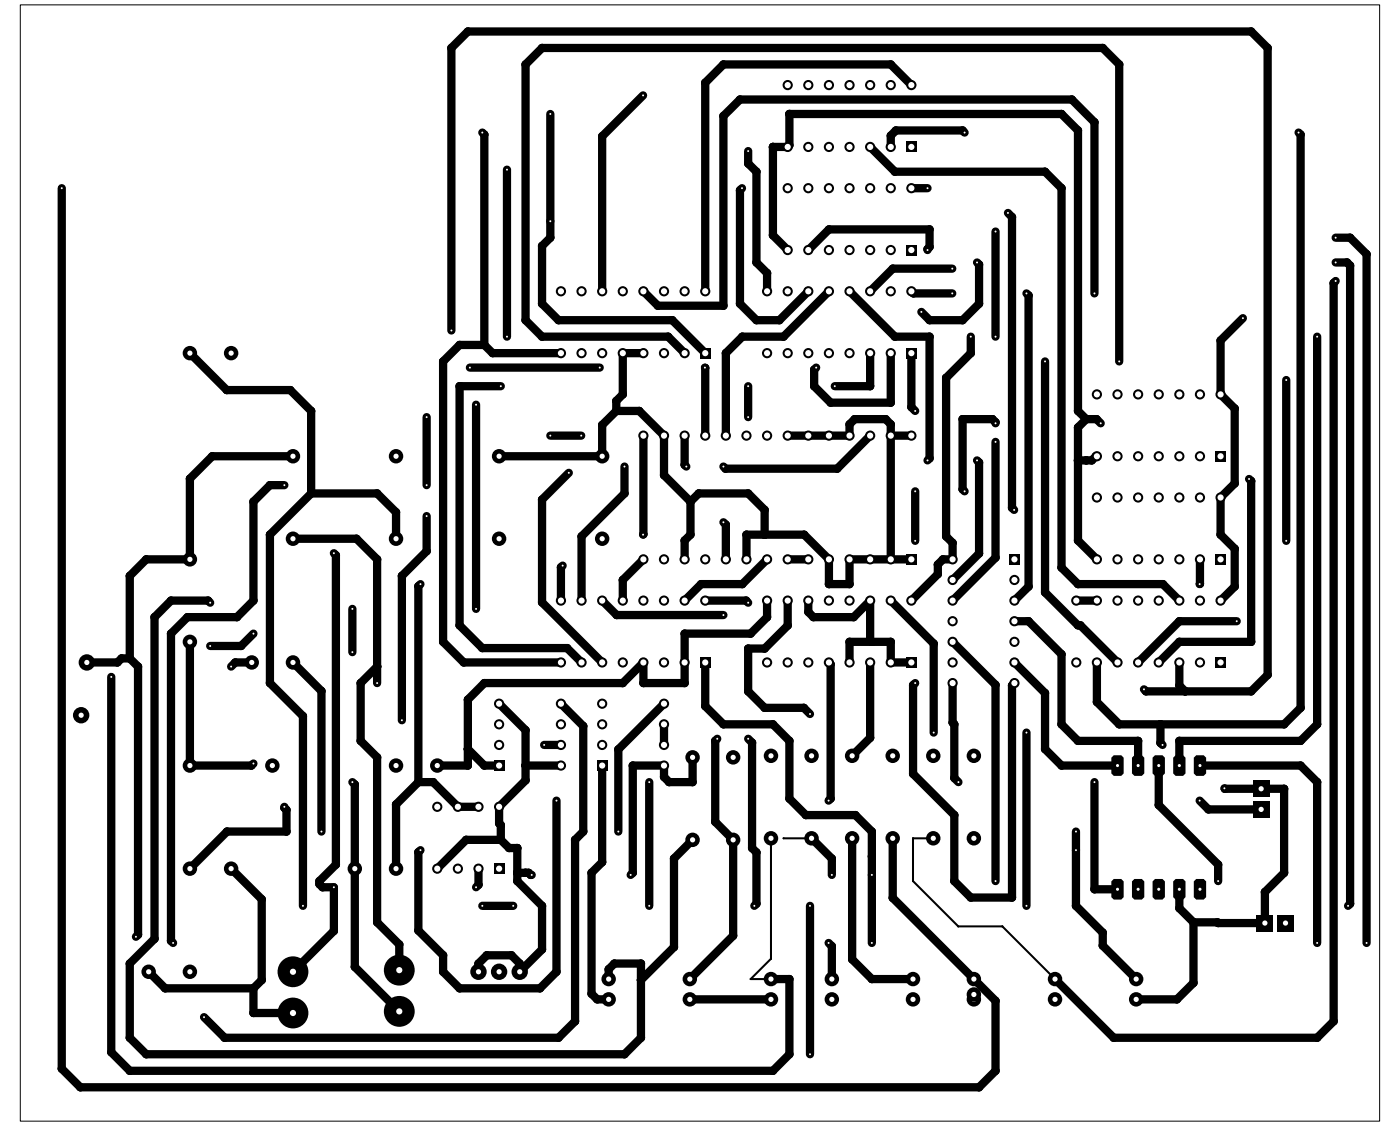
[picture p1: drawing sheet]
<svg xmlns="http://www.w3.org/2000/svg" width="173mm" height="140mm" viewBox="0 0 173 140" stroke-linecap="round" stroke-linejoin="round" font-family="sans-serif">
<g fill="none" stroke="#000" stroke-width="1">
<path d="M59.4 16.3l.3 .3v25.9M67.8 14v15.3l-1 1v7.1l2 2h14l4.1 4.1M79.2 11.7l-5 5.1v19.1M92.2 18.6v1.5l1 1v11.2l1.3 1.3v2.3M107.2 18.1l3.1 3h18.5l2 2.1v46.7l2 2h10.5l2 2.1M112.3 10.5l-2.5-2.6h-20.7l-2.2 2.3v25.7M118.9 16.3l-.3-.2h-8.2l-.6 .6v1.4M160 16.3l.3 .3v70.6l-2.1 2h-20.3l-2.7-2.7v-4.9M7.6 23.2v108.4l2.3 2.3h110.7l2.1-2v-8.6l-12.7-12.7v-7.3M62.5 20.9v20.6M79.3 35.9l1.8 1.8h8v-23.4l2.1-2h40.9l2.8 2.8v21M91.4 23.2l-.2 .2v14l2 2h2.8l3.6-3.5"/>
<path d="M97.1 30.8l-1.9-1.8v-10.9h1.9l.2-.2v-3.9h33.5l2 2.1v34.5l1 1M99.6 30.8l2.5-2.5h12.4v2.1l-.2 .3v.1M102.1 35.9l-5.6 5.6h-5l-2.1 2v10.2M104.7 35.9l5.6 5.6h4.2v15l-.2 .2M112.3 35.9l.2 .2h4.8M112.3 23.2h2M117.3 33.1h-7.3l-2.8 2.8M120.4 32.3l.2 .3v4.8l-2 2h-4.1l-1-1M122.7 28.5v13M124.2 26.2l.5 .5v35.8l.3 .3M126.5 36.1l.2 .3v35.8l-1.7 1.8M153.1 39.2l-2.7 2.7v6.7l1.7 1.7v9.2l-1.7 1.8v4.6l1.7 1.7v4.6l-1.7 1.8"/>
<path d="M164.6 34.6l-.3 .3v90.9l-2 2h-25.1l-7.2-7.2M164.6 32.3h1.4l.4 .4v78.6l-.3 .3M164.6 29.3h1.8l2 2v84.8M23.4 43.5l4.5 4.5h7.9l2.5 2.6v10.2M35 59.8h-1.7l-2.1 2v12.2l-2 2h-6.1l-2 2v37.9l.2 .2M36.1 56.2h-10l-2.7 2.8v9.9h-5.4l-2 2v10.2M52.6 51.4v8.4M55.6 40.7v-34.8l2-2h96.6l2 2v77.2l-2 2.1h-13l-.2-.3M57.9 45.3h16M58.7 49.8v25.2M59.7 42.5h-3.1l-2 2v34.6l2.5 2.5h12M59.7 42.5l1 1h8.4"/>
<path d="M61.7 47.6h-5.1v29.4l2.8 2.8h10.5l1.8 1.8M67.8 53.7h3.8M70.1 58.2l-3.3 3.3v12.7l7.4 7.4M75.9 50.6l-1.7 1.7v3.9h-12.7M75.9 50.6h2.9l3 3.1v4.8l3.3 3.3M76.9 57.5v3.3l-5.2 5.3v7.9M79.3 53.7l-.1 12.2M79.3 43.5h-2.6v5.1l-.8 .8v1.2M84.4 53.7v3.6l.2 .2M84.4 43.5l-2.1-2h-15.5l-2-2.1v-31.5l2-2h69.1l2 2v36.6M86.9 45.3v8.4M92.2 47.6v3.8"/>
<path d="M97.1 53.7h7.6v-1.4l.6-.7h3.8l.7 .7v16.6M107.2 53.7l-4 4h-13.8l-.3-.2M107.2 43.5v4.1h-4.3M109.8 43.5v6.1h-7.5l-2-2v-2.1l.3-.2M109.8 53.7h2.5M112.3 43.5v6.6l.5 .5M119.6 41.5v2l-3 3v19.6l.8 .8v2h-1.2l-.6 .6v1.2l-3.3 3.3M120.4 56.7l.2 .3v11.2l-3.2 3.2M122.7 52.1v-.1l-.4-.4h-3.7v8.7l.3 .2M122.7 54.4v14.3l-5.3 5.3M128.8 44.5v28.5l4 4h.3l4.6 4.6M133.8 51.6h1.3l.5 .5"/>
<path d="M133.8 51.6l-1 1v14l2.4 2.3M135.2 56.2h-.2l-.5 .5h-1.7M153.9 59l.3 .2v19.9h-8.9l-2.5 2.5M158.5 46.8v19.8M162.3 41.5v47.7l-2 2.1h-15v3M23.4 79.1v15.2h7.6l.2-.3M25.9 74.2l-.3-.2h-4.5l-2.1 2v39.6l-3 3.1v9.1l2 2.1h58.9l2.1-2.1v-9.1h-3.3l-.7 .7v1.2M31.2 78l-1.5 1.6h-3.8M36.1 66.4h7.8l2.6 2.5v15.2M38.3 60.8h8.2l2.3 2.3v3.3M38.3 60.8l-5 5.1v18.2l4 4.1v23.4M41.1 68.1l.3 .3v38.1l-2 2v.4l.3 .4h1.4v5.4l-5 5"/>
<path d="M43.4 75v5.3M51.8 71.9l-.3 .3v24.1M52.6 63.6v4.3l-3.1 3v17.8M69.3 69.7l-.2 .2v4.1M74.2 74l1.8 1.8h13.1M79.3 68.9l-2.6 2.5v2.6M85.1 61.8v4.1l-.7 .7v2.3M85.1 61.8l1-1h6.1l2 2v3.1M86.9 74h5l.3 .2M89.1 64.3l.3 .3v4.3M92 68.9v-3h7.1l3 3v3h2.6v-3h7.6M94.5 74v2l-2 2h-8.1v6.1h-5.1v-2.5l-2.6 2.5h-17l-2.1 2.1v8.1h-3.7"/>
<path d="M94.5 68.9l-3 3h-5.1l-2 2.1M97.1 74v3l-2.9 2.9h-2v5.3l2 2h4.8l.8 .7M97.1 68.9h2.5M99.6 74v1.4l.6 .6h5l2-2v4.8l.2 .3M109.8 74l5.2 5.3v10.9M112.8 60.5v6.1M117.4 79.1l5.3 5.3v24.1M125 76.5h1.7l4.1 4.1v8.6l2 2.1h7.4v3M132.6 74h2.6M147.9 68.9l-.1 3M152.4 76.5h-7.1l-5.1 5.1M13.7 83.4v46.2l2.3 2.3h79.2l2.1-2v-9.3h-2.3"/>
<path d="M16 81.1h-1l-.5 .5h-3.8M16 81.1l1 1v33l-.3 .3M31 81.6h-2l-.5 .5M35 99.4v.1l.3 .3v2.6h-7.3l-4.6 4.6M36.1 81.6l3.5 3.5v17.3M43.4 96.3l.3 .3v22.5l5.5 5.5M46.5 82.1l-2.1 2v7.2l2.1 2v20.3l2.7 2.7v3.2M51.5 96.3h1.9l3 3.1h2.6M51.5 96.3l-2.7 2.8v7.9M57.6 92.3l2.1 2h1.8M61.5 86.7l3.3 3.2v6.2l-3.3 3.3v2l.2 .2v1.8M64.8 94.3h4.3"/>
<path d="M67 91.8h2.1M68.6 98.6v21.1l-2.1 2h-9.9l-2-2v-2l-3.1-3.1v-9.6l.3-.3M69.1 86.7l2.8 2.7v13l-1 1v22.4l-2.1 2h-41.1l-2.6-2.5M74.2 94.3v11.9l-1.3 1.3v14.9l.7 .7h1.4M80 96.3v15.3M81.8 89.2v2.6M81.8 86.7l-5.6 5.6v10.1M85.3 93.3v3h-2.9l-.6-.6v-1.4h-3.8v13.2l-.3 .3M86.9 81.6v5.4l2.2 2.2h6.1l2.1 2.1v7.1l2 2h6.1l2 2v13.7M88.4 91l-.3 .3v9.9l2.2 2.2v11.9l-5.3 5.3M92.2 91l.5 .5v13l.5 .5v6.3l-.3 .3M102.1 81.6l.2 .2v16.6l-.2 .2"/>
<path d="M104.7 81.6v-2.5h5.1v2.5h2.5M107.2 81.6v9.3l-2.2 2.2M112.8 84.1l-.3 .3v10.9l5.1 5.1v8.1l2 2.1h5.1v-26.2l.3-.3M117.4 84.1v4.9l.2 .2v6.6l.5 .5M125 81.6l3.8 3.8v6.9l2 2h6.9M126.5 90.2v21.4M134.9 96.3v13.2h2.8M142.8 94.3v4.9l7.3 7.3v2M143 89.2v2.3l.2 .3M145.3 81.6v2.8l.7 .8M147.8 98.6l1.1 1.1h6.5M147.9 94.3h12.4l2 2v19.8"/>
<path d="M150.9 97.1l7.3 .1v10.3l-2.3 2.4v3.8l-8.8-.1M18.3 119.7l2 2h10.9M28.5 107l3.7 3.8v9.9l-1 1M59 107v2l-.3 .3M59.4 111.6h3.8M61.7 103.4h-4.3l-3.5 3.6M61.7 103.4l1 1.1h1v4l3.1 3.1v5.3l-2.8 2.8v-1l-1-1h-3l-1 1v1M63.7 107.5h1.4l.3 .3h.1M85.3 103.4l-2.3 2.3v11l-4 4M99.8 111.6v18.3M100 103.3l2.5 2.5v2M102.1 116.1l.4 .4v4.1"/>
<path d="M105 103.3v14.9l2.4 2.4h5.1M132.6 102.4v9.2l3.3 3.3v1.6l4.1 4.1M145.3 109.5v2.4l1.8 1.7M147.1 113.6v7.5l-2.1 2h-5M31.2 121.7v3.1h4.9M85 123.1h10"/>
</g>
<g fill="#000">
<circle cx="55.6" cy="5.9" r=".51"/>
<circle cx="57.6" cy="3.9" r=".51"/>
<circle cx="59.7" cy="16.6" r=".51"/>
<circle cx="64.8" cy="7.9" r=".51"/>
<circle cx="66.8" cy="5.9" r=".51"/>
<circle cx="74.2" cy="16.8" r=".51"/>
<circle cx="86.9" cy="10.2" r=".51"/>
<circle cx="89.1" cy="14.3" r=".51"/>
<circle cx="89.1" cy="7.9" r=".51"/>
<circle cx="91.2" cy="12.3" r=".51"/>
<circle cx="95.2" cy="18.1" r=".51"/>
<circle cx="97.3" cy="17.9" r=".51"/>
<circle cx="97.3" cy="14" r=".51"/>
<circle cx="109.8" cy="7.9" r=".51"/>
<circle cx="109.8" cy="16.7" r=".51"/>
<circle cx="110.4" cy="16.1" r=".51"/>
<circle cx="118.6" cy="16.1" r=".51"/>
<circle cx="130.8" cy="14" r=".51"/>
<circle cx="132.1" cy="12.3" r=".51"/>
<circle cx="132.8" cy="16.1" r=".51"/>
<circle cx="134.9" cy="15.1" r=".51"/>
<circle cx="135.9" cy="5.9" r=".51"/>
<circle cx="137.9" cy="7.9" r=".51"/>
<circle cx="154.2" cy="3.9" r=".51"/>
<circle cx="156.2" cy="5.9" r=".51"/>
<circle cx="160.3" cy="16.6" r=".51"/>
<circle cx="64.8" cy="39.4" r=".51"/>
<circle cx="66.8" cy="30.3" r=".51"/>
<circle cx="66.8" cy="37.4" r=".51"/>
<circle cx="67.8" cy="29.3" r=".51"/>
<circle cx="68.8" cy="39.4" r=".51"/>
<circle cx="81.1" cy="37.7" r=".51"/>
<circle cx="82.8" cy="39.4" r=".51"/>
<circle cx="89.1" cy="37.7" r=".51"/>
<circle cx="91.2" cy="37.4" r=".51"/>
<circle cx="91.2" cy="23.4" r=".51"/>
<circle cx="92.2" cy="20.1" r=".51"/>
<circle cx="93.2" cy="32.3" r=".51"/>
<circle cx="93.2" cy="39.4" r=".51"/>
<circle cx="93.2" cy="21.1" r=".51"/>
<circle cx="94.5" cy="33.6" r=".51"/>
<circle cx="95.2" cy="29" r=".51"/>
<circle cx="96" cy="39.4" r=".51"/>
<circle cx="102.1" cy="28.3" r=".51"/>
<circle cx="110" cy="33.1" r=".51"/>
<circle cx="110.3" cy="21.1" r=".51"/>
<circle cx="112.5" cy="36.1" r=".51"/>
<circle cx="114.3" cy="30.7" r=".51"/>
<circle cx="114.5" cy="39.4" r=".51"/>
<circle cx="114.5" cy="28.3" r=".51"/>
<circle cx="114.5" cy="30.4" r=".51"/>
<circle cx="118.6" cy="39.4" r=".51"/>
<circle cx="120.6" cy="32.6" r=".51"/>
<circle cx="120.6" cy="37.4" r=".51"/>
<circle cx="124.7" cy="26.7" r=".51"/>
<circle cx="126.7" cy="36.4" r=".51"/>
<circle cx="128.8" cy="21.1" r=".51"/>
<circle cx="130.8" cy="23.2" r=".51"/>
<circle cx="164.3" cy="34.9" r=".51"/>
<circle cx="166" cy="32.3" r=".51"/>
<circle cx="166.4" cy="32.7" r=".51"/>
<circle cx="166.4" cy="29.3" r=".51"/>
<circle cx="168.4" cy="31.3" r=".51"/>
<circle cx="23.4" cy="59" r=".51"/>
<circle cx="26.1" cy="56.2" r=".51"/>
<circle cx="27.9" cy="48" r=".51"/>
<circle cx="33.3" cy="59.8" r=".51"/>
<circle cx="35.8" cy="48" r=".51"/>
<circle cx="38.3" cy="50.6" r=".51"/>
<circle cx="54.6" cy="44.5" r=".51"/>
<circle cx="56.6" cy="42.5" r=".51"/>
<circle cx="56.6" cy="47.6" r=".51"/>
<circle cx="59.7" cy="42.5" r=".51"/>
<circle cx="60.7" cy="43.5" r=".51"/>
<circle cx="66.8" cy="41.5" r=".51"/>
<circle cx="74.2" cy="52.3" r=".51"/>
<circle cx="75.9" cy="50.6" r=".51"/>
<circle cx="75.9" cy="49.4" r=".51"/>
<circle cx="76.7" cy="48.6" r=".51"/>
<circle cx="78.8" cy="50.6" r=".51"/>
<circle cx="81.8" cy="58.5" r=".51"/>
<circle cx="82.3" cy="41.5" r=".51"/>
<circle cx="84.4" cy="57.3" r=".51"/>
<circle cx="86.9" cy="45.3" r=".51"/>
<circle cx="89.4" cy="57.7" r=".51"/>
<circle cx="89.4" cy="43.5" r=".51"/>
<circle cx="91.5" cy="41.5" r=".51"/>
<circle cx="96.5" cy="41.5" r=".51"/>
<circle cx="100.3" cy="47.6" r=".51"/>
<circle cx="100.3" cy="45.5" r=".51"/>
<circle cx="102.3" cy="49.6" r=".51"/>
<circle cx="103.2" cy="57.7" r=".51"/>
<circle cx="104.7" cy="52.3" r=".51"/>
<circle cx="105.3" cy="51.6" r=".51"/>
<circle cx="107.2" cy="47.6" r=".51"/>
<circle cx="109.1" cy="51.6" r=".51"/>
<circle cx="109.8" cy="52.3" r=".51"/>
<circle cx="109.8" cy="49.6" r=".51"/>
<circle cx="110.3" cy="41.5" r=".51"/>
<circle cx="112.3" cy="50.1" r=".51"/>
<circle cx="114.5" cy="56.5" r=".51"/>
<circle cx="114.5" cy="41.5" r=".51"/>
<circle cx="116.6" cy="46.5" r=".51"/>
<circle cx="118.6" cy="51.6" r=".51"/>
<circle cx="119.6" cy="43.5" r=".51"/>
<circle cx="120.6" cy="57" r=".51"/>
<circle cx="122.3" cy="51.6" r=".51"/>
<circle cx="122.7" cy="52" r=".51"/>
<circle cx="132.8" cy="56.7" r=".51"/>
<circle cx="132.8" cy="50.6" r=".51"/>
<circle cx="132.8" cy="52.6" r=".51"/>
<circle cx="133.8" cy="56.7" r=".51"/>
<circle cx="133.8" cy="51.6" r=".51"/>
<circle cx="134.5" cy="56.7" r=".51"/>
<circle cx="135" cy="56.2" r=".51"/>
<circle cx="135.1" cy="51.6" r=".51"/>
<circle cx="150.4" cy="41.9" r=".51"/>
<circle cx="152.1" cy="50.3" r=".51"/>
<circle cx="152.1" cy="59.5" r=".51"/>
<circle cx="154.2" cy="59.2" r=".51"/>
<circle cx="16" cy="70.9" r=".51"/>
<circle cx="18" cy="68.9" r=".51"/>
<circle cx="19" cy="76" r=".51"/>
<circle cx="21.1" cy="74" r=".51"/>
<circle cx="21.1" cy="78" r=".51"/>
<circle cx="23.1" cy="76" r=".51"/>
<circle cx="25.6" cy="74" r=".51"/>
<circle cx="29.2" cy="76" r=".51"/>
<circle cx="29.7" cy="79.6" r=".51"/>
<circle cx="31.2" cy="74" r=".51"/>
<circle cx="31.2" cy="61.8" r=".51"/>
<circle cx="33.3" cy="65.9" r=".51"/>
<circle cx="38.3" cy="60.8" r=".51"/>
<circle cx="41.4" cy="68.4" r=".51"/>
<circle cx="43.9" cy="66.4" r=".51"/>
<circle cx="46.5" cy="68.9" r=".51"/>
<circle cx="46.5" cy="60.8" r=".51"/>
<circle cx="48.8" cy="63.1" r=".51"/>
<circle cx="49.5" cy="70.9" r=".51"/>
<circle cx="51.5" cy="72.2" r=".51"/>
<circle cx="52.6" cy="67.9" r=".51"/>
<circle cx="54.6" cy="79.1" r=".51"/>
<circle cx="56.6" cy="77" r=".51"/>
<circle cx="59.4" cy="79.8" r=".51"/>
<circle cx="66.8" cy="74.2" r=".51"/>
<circle cx="66.8" cy="61.5" r=".51"/>
<circle cx="69.1" cy="69.9" r=".51"/>
<circle cx="69.9" cy="79.8" r=".51"/>
<circle cx="71.7" cy="66.1" r=".51"/>
<circle cx="76" cy="75.8" r=".51"/>
<circle cx="76.7" cy="71.4" r=".51"/>
<circle cx="76.9" cy="60.8" r=".51"/>
<circle cx="79.3" cy="65.8" r=".51"/>
<circle cx="84.4" cy="78" r=".51"/>
<circle cx="84.4" cy="66.6" r=".51"/>
<circle cx="85.1" cy="65.9" r=".51"/>
<circle cx="85.1" cy="61.8" r=".51"/>
<circle cx="86.1" cy="60.8" r=".51"/>
<circle cx="86.4" cy="71.9" r=".51"/>
<circle cx="89.4" cy="64.6" r=".51"/>
<circle cx="91.5" cy="71.9" r=".51"/>
<circle cx="91.9" cy="74" r=".51"/>
<circle cx="92" cy="65.9" r=".51"/>
<circle cx="92.2" cy="60.8" r=".51"/>
<circle cx="92.2" cy="79.9" r=".51"/>
<circle cx="92.5" cy="78" r=".51"/>
<circle cx="94.2" cy="65.9" r=".51"/>
<circle cx="94.2" cy="62.8" r=".51"/>
<circle cx="94.2" cy="79.9" r=".51"/>
<circle cx="94.5" cy="76" r=".51"/>
<circle cx="97.1" cy="77" r=".51"/>
<circle cx="99.1" cy="65.9" r=".51"/>
<circle cx="99.6" cy="75.4" r=".51"/>
<circle cx="100.2" cy="76" r=".51"/>
<circle cx="102.1" cy="71.9" r=".51"/>
<circle cx="104.7" cy="71.9" r=".51"/>
<circle cx="104.7" cy="79.1" r=".51"/>
<circle cx="105.2" cy="76" r=".51"/>
<circle cx="107.2" cy="78.8" r=".51"/>
<circle cx="107.4" cy="79.1" r=".51"/>
<circle cx="109.8" cy="79.1" r=".51"/>
<circle cx="115" cy="79.3" r=".51"/>
<circle cx="115.6" cy="70.7" r=".51"/>
<circle cx="115.6" cy="69.5" r=".51"/>
<circle cx="116.2" cy="68.9" r=".51"/>
<circle cx="116.6" cy="66.1" r=".51"/>
<circle cx="117.4" cy="66.9" r=".51"/>
<circle cx="118.6" cy="60.3" r=".51"/>
<circle cx="120.6" cy="68.2" r=".51"/>
<circle cx="122.7" cy="68.7" r=".51"/>
<circle cx="124.7" cy="62.5" r=".51"/>
<circle cx="126.7" cy="72.2" r=".51"/>
<circle cx="126.7" cy="76.5" r=".51"/>
<circle cx="128.8" cy="73" r=".51"/>
<circle cx="130.8" cy="69.9" r=".51"/>
<circle cx="132.8" cy="71.9" r=".51"/>
<circle cx="132.8" cy="77" r=".51"/>
<circle cx="132.8" cy="66.6" r=".51"/>
<circle cx="133.1" cy="77" r=".51"/>
<circle cx="143.3" cy="71.9" r=".51"/>
<circle cx="145.3" cy="79.1" r=".51"/>
<circle cx="145.3" cy="76.5" r=".51"/>
<circle cx="147.9" cy="71.9" r=".51"/>
<circle cx="150.4" cy="65.9" r=".51"/>
<circle cx="152.1" cy="67.6" r=".51"/>
<circle cx="152.1" cy="72.2" r=".51"/>
<circle cx="154.2" cy="79.1" r=".51"/>
<circle cx="14.5" cy="81.6" r=".51"/>
<circle cx="15" cy="81.1" r=".51"/>
<circle cx="16" cy="81.1" r=".51"/>
<circle cx="17" cy="82.1" r=".51"/>
<circle cx="29" cy="81.6" r=".51"/>
<circle cx="31" cy="94.3" r=".51"/>
<circle cx="33.3" cy="84.1" r=".51"/>
<circle cx="35" cy="99.5" r=".51"/>
<circle cx="35.3" cy="99.8" r=".51"/>
<circle cx="37.3" cy="88.2" r=".51"/>
<circle cx="39.6" cy="85.1" r=".51"/>
<circle cx="43.4" cy="96.3" r=".38"/>
<circle cx="43.7" cy="96.6" r=".51"/>
<circle cx="44.4" cy="91.3" r=".51"/>
<circle cx="44.4" cy="84.1" r=".51"/>
<circle cx="46.5" cy="93.3" r=".51"/>
<circle cx="46.5" cy="82.1" r=".51"/>
<circle cx="48.8" cy="99.1" r=".51"/>
<circle cx="51.5" cy="96.3" r=".51"/>
<circle cx="53.4" cy="96.3" r=".51"/>
<circle cx="57.1" cy="81.6" r=".51"/>
<circle cx="57.6" cy="94.3" r=".51"/>
<circle cx="57.6" cy="92.3" r=".51"/>
<circle cx="57.6" cy="86.2" r=".51"/>
<circle cx="59.7" cy="94.3" r=".51"/>
<circle cx="59.7" cy="84.1" r=".51"/>
<circle cx="64.8" cy="94.3" r=".51"/>
<circle cx="64.8" cy="96.1" r=".51"/>
<circle cx="64.8" cy="89.9" r=".51"/>
<circle cx="71.9" cy="89.4" r=".51"/>
<circle cx="76.2" cy="92.3" r=".51"/>
<circle cx="76.7" cy="84.1" r=".51"/>
<circle cx="78" cy="94.3" r=".51"/>
<circle cx="79.3" cy="84.1" r=".51"/>
<circle cx="81.8" cy="95.7" r=".51"/>
<circle cx="82.4" cy="96.3" r=".51"/>
<circle cx="84.4" cy="84.1" r=".51"/>
<circle cx="85.3" cy="96.3" r=".51"/>
<circle cx="86.9" cy="87" r=".51"/>
<circle cx="88.1" cy="91.3" r=".51"/>
<circle cx="89.1" cy="89.2" r=".51"/>
<circle cx="92.2" cy="85.2" r=".51"/>
<circle cx="92.7" cy="91.5" r=".51"/>
<circle cx="94.2" cy="87.2" r=".51"/>
<circle cx="95.2" cy="89.2" r=".51"/>
<circle cx="97.3" cy="91.3" r=".51"/>
<circle cx="97.3" cy="98.4" r=".51"/>
<circle cx="99" cy="87.2" r=".51"/>
<circle cx="102.3" cy="98.4" r=".51"/>
<circle cx="102.3" cy="81.8" r=".51"/>
<circle cx="107.2" cy="90.9" r=".51"/>
<circle cx="112.5" cy="95.3" r=".51"/>
<circle cx="112.5" cy="84.4" r=".51"/>
<circle cx="117.4" cy="89" r=".51"/>
<circle cx="117.6" cy="95.8" r=".51"/>
<circle cx="117.6" cy="89.2" r=".51"/>
<circle cx="122.7" cy="84.4" r=".51"/>
<circle cx="124.7" cy="84.4" r=".51"/>
<circle cx="128.8" cy="85.4" r=".51"/>
<circle cx="128.8" cy="92.3" r=".51"/>
<circle cx="130.8" cy="89.2" r=".51"/>
<circle cx="130.8" cy="94.3" r=".51"/>
<circle cx="130.8" cy="80.6" r=".51"/>
<circle cx="132.8" cy="91.3" r=".51"/>
<circle cx="135.2" cy="86.5" r=".51"/>
<circle cx="137.9" cy="89.2" r=".51"/>
<circle cx="140.2" cy="91.3" r=".51"/>
<circle cx="141.2" cy="85.2" r=".51"/>
<circle cx="142.8" cy="99.2" r=".51"/>
<circle cx="143" cy="89.2" r=".51"/>
<circle cx="143" cy="91.5" r=".51"/>
<circle cx="145.3" cy="84.4" r=".51"/>
<circle cx="145.3" cy="91.3" r=".51"/>
<circle cx="146" cy="85.2" r=".51"/>
<circle cx="148.9" cy="99.7" r=".51"/>
<circle cx="150.9" cy="97.2" r=".51"/>
<circle cx="154.2" cy="85.2" r=".51"/>
<circle cx="156.2" cy="83.1" r=".51"/>
<circle cx="158.2" cy="97.2" r=".51"/>
<circle cx="158.2" cy="89.2" r=".51"/>
<circle cx="160.3" cy="91.3" r=".51"/>
<circle cx="160.3" cy="94.3" r=".51"/>
<circle cx="160.3" cy="87.2" r=".51"/>
<circle cx="162.3" cy="89.2" r=".51"/>
<circle cx="162.3" cy="96.3" r=".51"/>
<circle cx="16" cy="118.7" r=".51"/>
<circle cx="17" cy="115.1" r=".51"/>
<circle cx="19" cy="115.6" r=".51"/>
<circle cx="21.1" cy="115.9" r=".51"/>
<circle cx="28" cy="102.4" r=".51"/>
<circle cx="32.2" cy="110.8" r=".51"/>
<circle cx="35.3" cy="102.4" r=".51"/>
<circle cx="39.4" cy="108.5" r=".51"/>
<circle cx="39.4" cy="108.9" r=".51"/>
<circle cx="39.7" cy="109.3" r=".51"/>
<circle cx="41.1" cy="114.7" r=".51"/>
<circle cx="41.4" cy="106.5" r=".51"/>
<circle cx="43.7" cy="119.1" r=".51"/>
<circle cx="46.5" cy="113.6" r=".51"/>
<circle cx="49.2" cy="116.3" r=".51"/>
<circle cx="51.5" cy="105" r=".51"/>
<circle cx="51.5" cy="114.6" r=".51"/>
<circle cx="54.6" cy="117.7" r=".51"/>
<circle cx="54.6" cy="119.7" r=".51"/>
<circle cx="57.4" cy="103.4" r=".51"/>
<circle cx="59" cy="118.7" r=".51"/>
<circle cx="59" cy="109" r=".51"/>
<circle cx="60" cy="117.7" r=".51"/>
<circle cx="61.5" cy="101.4" r=".51"/>
<circle cx="61.7" cy="101.6" r=".51"/>
<circle cx="61.7" cy="103.4" r=".51"/>
<circle cx="62.7" cy="104.5" r=".51"/>
<circle cx="63" cy="117.7" r=".51"/>
<circle cx="63.7" cy="104.5" r=".51"/>
<circle cx="63.7" cy="108.5" r=".51"/>
<circle cx="63.7" cy="107.5" r=".51"/>
<circle cx="64" cy="118.7" r=".51"/>
<circle cx="64.8" cy="107.5" r=".51"/>
<circle cx="65.1" cy="107.5" r=".51"/>
<circle cx="65.4" cy="107.8" r=".51"/>
<circle cx="66.8" cy="116.9" r=".51"/>
<circle cx="66.8" cy="111.6" r=".51"/>
<circle cx="68.6" cy="119.7" r=".51"/>
<circle cx="70.9" cy="103.4" r=".51"/>
<circle cx="71.9" cy="102.4" r=".51"/>
<circle cx="72.9" cy="107.5" r=".51"/>
<circle cx="74.2" cy="106.2" r=".51"/>
<circle cx="75" cy="119.4" r=".51"/>
<circle cx="75.7" cy="118.7" r=".51"/>
<circle cx="78" cy="107.5" r=".51"/>
<circle cx="79" cy="118.7" r=".51"/>
<circle cx="83" cy="105.7" r=".51"/>
<circle cx="83" cy="116.7" r=".51"/>
<circle cx="88.1" cy="101.2" r=".51"/>
<circle cx="90.3" cy="115.3" r=".51"/>
<circle cx="92.7" cy="104.5" r=".51"/>
<circle cx="93.2" cy="105" r=".51"/>
<circle cx="93.2" cy="111.3" r=".51"/>
<circle cx="95" cy="118.1" r=".12"/>
<circle cx="96.5" cy="103.3" r=".12"/>
<circle cx="99.3" cy="100.4" r=".51"/>
<circle cx="102.5" cy="116.5" r=".51"/>
<circle cx="102.5" cy="105.8" r=".51"/>
<circle cx="105" cy="118.2" r=".51"/>
<circle cx="105.4" cy="100.4" r=".51"/>
<circle cx="107.4" cy="102.4" r=".51"/>
<circle cx="107.4" cy="105.5" r=".51"/>
<circle cx="110" cy="110.6" r=".51"/>
<circle cx="112.5" cy="103.3" r=".12"/>
<circle cx="112.5" cy="108.5" r=".12"/>
<circle cx="117.6" cy="108.5" r=".51"/>
<circle cx="117.6" cy="100.4" r=".51"/>
<circle cx="118.1" cy="114.1" r=".12"/>
<circle cx="119.6" cy="110.6" r=".51"/>
<circle cx="123.5" cy="114.1" r=".12"/>
<circle cx="124.7" cy="110.6" r=".51"/>
<circle cx="132.6" cy="111.6" r=".51"/>
<circle cx="134.9" cy="109.5" r=".51"/>
<circle cx="135.9" cy="114.9" r=".51"/>
<circle cx="135.9" cy="116.5" r=".51"/>
<circle cx="145.3" cy="111.9" r=".51"/>
<circle cx="147.1" cy="113.6" r=".51"/>
<circle cx="150" cy="113.6" r=".51"/>
<circle cx="150.1" cy="106.5" r=".51"/>
<circle cx="150.1" cy="113.7" r=".51"/>
<circle cx="155.9" cy="109.9" r=".51"/>
<circle cx="158.2" cy="107.5" r=".51"/>
<circle cx="166.4" cy="111.3" r=".51"/>
<circle cx="7.6" cy="131.6" r=".51"/>
<circle cx="9.9" cy="133.9" r=".51"/>
<circle cx="13.7" cy="129.6" r=".51"/>
<circle cx="16" cy="127.8" r=".51"/>
<circle cx="16" cy="131.9" r=".51"/>
<circle cx="18" cy="129.9" r=".51"/>
<circle cx="20.3" cy="121.7" r=".51"/>
<circle cx="27.7" cy="127.8" r=".51"/>
<circle cx="31.2" cy="121.7" r=".51"/>
<circle cx="31.2" cy="124.8" r=".51"/>
<circle cx="32.2" cy="120.7" r=".51"/>
<circle cx="56.6" cy="121.7" r=".51"/>
<circle cx="66.5" cy="121.7" r=".51"/>
<circle cx="68.8" cy="127.8" r=".51"/>
<circle cx="70.9" cy="125.8" r=".51"/>
<circle cx="72.9" cy="122.4" r=".51"/>
<circle cx="73.6" cy="123.1" r=".51"/>
<circle cx="76.9" cy="129.9" r=".51"/>
<circle cx="79" cy="127.8" r=".51"/>
<circle cx="79" cy="120.7" r=".51"/>
<circle cx="92.5" cy="120.6" r=".12"/>
<circle cx="95.2" cy="131.9" r=".51"/>
<circle cx="97.3" cy="120.6" r=".51"/>
<circle cx="97.3" cy="129.9" r=".51"/>
<circle cx="107.4" cy="120.6" r=".51"/>
<circle cx="120.6" cy="133.9" r=".51"/>
<circle cx="122.7" cy="123.3" r=".51"/>
<circle cx="122.7" cy="131.9" r=".51"/>
<circle cx="137.2" cy="127.8" r=".51"/>
<circle cx="145" cy="123.1" r=".51"/>
<circle cx="147.1" cy="121.1" r=".51"/>
<circle cx="162.3" cy="127.8" r=".51"/>
<circle cx="164.3" cy="125.8" r=".51"/>
</g>
<path d="M95 103.3v14.8l-2.5 2.5h2.5M96.5 103.3h3.5M115 103.3h-2.5v5.2l5.6 5.6h5.4l6.5 6.5" fill="none" stroke="#000" stroke-width=".25"/>
<circle cx="43.4" cy="96.3" r=".12" fill="#fff"/>
<circle cx="150.9" cy="97.1" r=".38" fill="#000"/>
<circle cx="150.9" cy="97.1" r=".12" fill="#fff"/>
<circle cx="28.5" cy="82.1" r=".38" fill="#000"/>
<circle cx="28.5" cy="82.1" r=".12" fill="#fff"/>
<circle cx="99.8" cy="87.9" r=".38" fill="#000"/>
<circle cx="99.8" cy="88" r=".12" fill="#fff"/>
<circle cx="141" cy="84.9" r=".38" fill="#000"/>
<circle cx="141" cy="84.9" r=".12" fill="#fff"/>
<circle cx="55.6" cy="40.7" r=".38" fill="#000"/>
<circle cx="55.6" cy="40.7" r=".12" fill="#fff"/>
<circle cx="99.8" cy="129.9" r=".38" fill="#000"/>
<circle cx="99.8" cy="129.9" r=".12" fill="#fff"/>
<circle cx="126.5" cy="90.2" r=".38" fill="#000"/>
<circle cx="126.5" cy="90.2" r=".12" fill="#fff"/>
<circle cx="126.5" cy="111.6" r=".38" fill="#000"/>
<circle cx="126.5" cy="111.6" r=".12" fill="#fff"/>
<circle cx="67.8" cy="14" r=".38" fill="#000"/>
<circle cx="67.8" cy="14" r=".12" fill="#fff"/>
<circle cx="92.9" cy="111.6" r=".38" fill="#000"/>
<circle cx="92.9" cy="111.6" r=".12" fill="#fff"/>
<circle cx="92.2" cy="91" r=".38" fill="#000"/>
<circle cx="92.2" cy="91" r=".12" fill="#fff"/>
<circle cx="99.8" cy="111.6" r=".38" fill="#000"/>
<circle cx="99.8" cy="111.6" r=".12" fill="#fff"/>
<circle cx="67.8" cy="27.2" r=".38" fill="#000"/>
<circle cx="67.8" cy="27.2" r=".12" fill="#fff"/>
<circle cx="137.9" cy="44.5" r=".38" fill="#000"/>
<circle cx="137.9" cy="44.5" r=".12" fill="#fff"/>
<circle cx="128.8" cy="44.5" r=".38" fill="#000"/>
<circle cx="128.8" cy="44.5" r=".12" fill="#fff"/>
<circle cx="160" cy="16.3" r=".38" fill="#000"/>
<circle cx="160" cy="16.3" r=".12" fill="#fff"/>
<circle cx="118.9" cy="16.3" r=".38" fill="#000"/>
<circle cx="118.9" cy="16.3" r=".12" fill="#fff"/>
<circle cx="62.5" cy="41.5" r=".38" fill="#000"/>
<circle cx="62.5" cy="41.5" r=".12" fill="#fff"/>
<circle cx="62.5" cy="20.9" r=".38" fill="#000"/>
<circle cx="62.5" cy="20.9" r=".12" fill="#fff"/>
<circle cx="115" cy="90.2" r=".38" fill="#000"/>
<circle cx="115" cy="90.2" r=".12" fill="#fff"/>
<circle cx="143.2" cy="91.8" r=".38" fill="#000"/>
<circle cx="143.2" cy="91.8" r=".12" fill="#fff"/>
<circle cx="152.4" cy="76.5" r=".38" fill="#000"/>
<circle cx="152.4" cy="76.5" r=".12" fill="#fff"/>
<circle cx="147.8" cy="71.9" r=".38" fill="#000"/>
<circle cx="147.8" cy="71.9" r=".12" fill="#fff"/>
<circle cx="153.9" cy="59" r=".38" fill="#000"/>
<circle cx="153.9" cy="59" r=".12" fill="#fff"/>
<circle cx="16.7" cy="115.4" r=".38" fill="#000"/>
<circle cx="16.7" cy="115.4" r=".12" fill="#fff"/>
<circle cx="77.7" cy="107.8" r=".38" fill="#000"/>
<circle cx="77.7" cy="107.8" r=".12" fill="#fff"/>
<circle cx="65.5" cy="107.8" r=".38" fill="#000"/>
<circle cx="65.5" cy="107.8" r=".12" fill="#fff"/>
<circle cx="134.9" cy="36.1" r=".38" fill="#000"/>
<circle cx="134.9" cy="36.1" r=".12" fill="#fff"/>
<circle cx="126.5" cy="36.1" r=".38" fill="#000"/>
<circle cx="126.5" cy="36.1" r=".12" fill="#fff"/>
<circle cx="125" cy="62.8" r=".38" fill="#000"/>
<circle cx="125" cy="62.8" r=".12" fill="#fff"/>
<circle cx="124.2" cy="26.2" r=".38" fill="#000"/>
<circle cx="124.2" cy="26.2" r=".12" fill="#fff"/>
<circle cx="79.2" cy="11.7" r=".38" fill="#000"/>
<circle cx="79.2" cy="11.7" r=".12" fill="#fff"/>
<circle cx="120.4" cy="56.7" r=".38" fill="#000"/>
<circle cx="120.4" cy="56.7" r=".12" fill="#fff"/>
<circle cx="147.8" cy="98.6" r=".38" fill="#000"/>
<circle cx="147.8" cy="98.6" r=".12" fill="#fff"/>
<circle cx="102.1" cy="98.6" r=".38" fill="#000"/>
<circle cx="102.1" cy="98.6" r=".12" fill="#fff"/>
<circle cx="49.5" cy="88.7" r=".38" fill="#000"/>
<circle cx="49.5" cy="88.7" r=".12" fill="#fff"/>
<circle cx="52.6" cy="63.6" r=".38" fill="#000"/>
<circle cx="52.6" cy="63.6" r=".12" fill="#fff"/>
<circle cx="89.1" cy="64.3" r=".38" fill="#000"/>
<circle cx="89.1" cy="64.3" r=".12" fill="#fff"/>
<circle cx="114.3" cy="56.7" r=".38" fill="#000"/>
<circle cx="114.3" cy="56.7" r=".12" fill="#fff"/>
<circle cx="79.2" cy="65.9" r=".38" fill="#000"/>
<circle cx="79.2" cy="65.9" r=".12" fill="#fff"/>
<circle cx="76.9" cy="57.5" r=".38" fill="#000"/>
<circle cx="76.9" cy="57.5" r=".12" fill="#fff"/>
<circle cx="84.6" cy="57.5" r=".38" fill="#000"/>
<circle cx="84.6" cy="57.5" r=".12" fill="#fff"/>
<circle cx="57.9" cy="45.3" r=".38" fill="#000"/>
<circle cx="57.9" cy="45.3" r=".12" fill="#fff"/>
<circle cx="73.9" cy="45.3" r=".38" fill="#000"/>
<circle cx="73.9" cy="45.3" r=".12" fill="#fff"/>
<circle cx="86.9" cy="45.3" r=".38" fill="#000"/>
<circle cx="86.9" cy="45.3" r=".12" fill="#fff"/>
<circle cx="21.3" cy="116.1" r=".38" fill="#000"/>
<circle cx="21.3" cy="116.1" r=".12" fill="#fff"/>
<circle cx="35" cy="59.8" r=".38" fill="#000"/>
<circle cx="35" cy="59.8" r=".12" fill="#fff"/>
<circle cx="52.6" cy="59.8" r=".38" fill="#000"/>
<circle cx="52.6" cy="59.8" r=".12" fill="#fff"/>
<circle cx="52.6" cy="51.4" r=".38" fill="#000"/>
<circle cx="52.6" cy="51.4" r=".12" fill="#fff"/>
<circle cx="67.8" cy="53.7" r=".38" fill="#000"/>
<circle cx="67.8" cy="53.7" r=".12" fill="#fff"/>
<circle cx="71.6" cy="53.7" r=".38" fill="#000"/>
<circle cx="71.6" cy="53.7" r=".12" fill="#fff"/>
<circle cx="89.1" cy="57.5" r=".38" fill="#000"/>
<circle cx="89.1" cy="57.5" r=".12" fill="#fff"/>
<circle cx="92.2" cy="18.6" r=".38" fill="#000"/>
<circle cx="92.2" cy="18.6" r=".12" fill="#fff"/>
<circle cx="7.6" cy="23.2" r=".38" fill="#000"/>
<circle cx="7.6" cy="23.2" r=".12" fill="#fff"/>
<circle cx="91.4" cy="23.2" r=".38" fill="#000"/>
<circle cx="91.4" cy="23.2" r=".12" fill="#fff"/>
<circle cx="117.3" cy="33.1" r=".38" fill="#000"/>
<circle cx="117.3" cy="33.1" r=".12" fill="#fff"/>
<circle cx="164.6" cy="34.6" r=".38" fill="#000"/>
<circle cx="164.6" cy="34.6" r=".12" fill="#fff"/>
<circle cx="112.8" cy="50.6" r=".38" fill="#000"/>
<circle cx="112.8" cy="50.6" r=".12" fill="#fff"/>
<circle cx="158.5" cy="46.8" r=".38" fill="#000"/>
<circle cx="158.5" cy="46.8" r=".12" fill="#fff"/>
<circle cx="158.5" cy="66.6" r=".38" fill="#000"/>
<circle cx="158.5" cy="66.6" r=".12" fill="#fff"/>
<circle cx="132.6" cy="104.7" r=".38" fill="#000"/>
<circle cx="132.6" cy="104.7" r=".12" fill="#fff"/>
<circle cx="132.6" cy="102.4" r=".38" fill="#000"/>
<circle cx="132.6" cy="102.4" r=".12" fill="#fff"/>
<circle cx="61.7" cy="47.6" r=".38" fill="#000"/>
<circle cx="61.7" cy="47.6" r=".12" fill="#fff"/>
<circle cx="100.6" cy="45.3" r=".38" fill="#000"/>
<circle cx="100.6" cy="45.3" r=".12" fill="#fff"/>
<circle cx="70.1" cy="58.2" r=".38" fill="#000"/>
<circle cx="70.1" cy="58.2" r=".12" fill="#fff"/>
<circle cx="92.2" cy="51.4" r=".38" fill="#000"/>
<circle cx="92.2" cy="51.4" r=".12" fill="#fff"/>
<circle cx="92.2" cy="47.6" r=".38" fill="#000"/>
<circle cx="92.2" cy="47.6" r=".12" fill="#fff"/>
<circle cx="102.9" cy="47.6" r=".38" fill="#000"/>
<circle cx="102.9" cy="47.6" r=".12" fill="#fff"/>
<circle cx="43.4" cy="80.3" r=".38" fill="#000"/>
<circle cx="43.4" cy="80.3" r=".12" fill="#fff"/>
<circle cx="43.4" cy="75" r=".38" fill="#000"/>
<circle cx="43.4" cy="75" r=".12" fill="#fff"/>
<circle cx="58.7" cy="75" r=".38" fill="#000"/>
<circle cx="58.7" cy="75" r=".12" fill="#fff"/>
<circle cx="58.7" cy="49.8" r=".38" fill="#000"/>
<circle cx="58.7" cy="49.8" r=".12" fill="#fff"/>
<circle cx="166.1" cy="111.6" r=".38" fill="#000"/>
<circle cx="166.1" cy="111.6" r=".12" fill="#fff"/>
<circle cx="164.6" cy="32.3" r=".38" fill="#000"/>
<circle cx="164.6" cy="32.3" r=".12" fill="#fff"/>
<circle cx="120.4" cy="32.3" r=".38" fill="#000"/>
<circle cx="120.4" cy="32.3" r=".12" fill="#fff"/>
<circle cx="113.5" cy="38.4" r=".38" fill="#000"/>
<circle cx="113.5" cy="38.4" r=".12" fill="#fff"/>
<circle cx="69.3" cy="69.7" r=".38" fill="#000"/>
<circle cx="69.3" cy="69.7" r=".12" fill="#fff"/>
<circle cx="25.9" cy="74.2" r=".38" fill="#000"/>
<circle cx="25.9" cy="74.2" r=".12" fill="#fff"/>
<circle cx="89.1" cy="75.8" r=".38" fill="#000"/>
<circle cx="89.1" cy="75.8" r=".12" fill="#fff"/>
<circle cx="88.4" cy="91" r=".38" fill="#000"/>
<circle cx="88.4" cy="91" r=".12" fill="#fff"/>
<circle cx="31.2" cy="78" r=".38" fill="#000"/>
<circle cx="31.2" cy="78" r=".12" fill="#fff"/>
<circle cx="25.9" cy="79.6" r=".38" fill="#000"/>
<circle cx="25.9" cy="79.6" r=".12" fill="#fff"/>
<circle cx="13.7" cy="83.4" r=".38" fill="#000"/>
<circle cx="13.7" cy="83.4" r=".12" fill="#fff"/>
<circle cx="102.1" cy="116.1" r=".38" fill="#000"/>
<circle cx="102.1" cy="116.1" r=".12" fill="#fff"/>
<circle cx="107.4" cy="116.1" r=".38" fill="#000"/>
<circle cx="107.4" cy="116.1" r=".12" fill="#fff"/>
<circle cx="107.4" cy="107.8" r=".38" fill="#000"/>
<circle cx="107.4" cy="107.8" r=".12" fill="#fff"/>
<circle cx="102.5" cy="107.8" r=".38" fill="#000"/>
<circle cx="102.5" cy="107.8" r=".12" fill="#fff"/>
<circle cx="31.2" cy="94" r=".38" fill="#000"/>
<circle cx="31.2" cy="94.1" r=".12" fill="#fff"/>
<circle cx="51.8" cy="104.7" r=".38" fill="#000"/>
<circle cx="51.8" cy="104.7" r=".12" fill="#fff"/>
<circle cx="68.6" cy="98.6" r=".38" fill="#000"/>
<circle cx="68.6" cy="98.6" r=".12" fill="#fff"/>
<circle cx="67" cy="91.8" r=".38" fill="#000"/>
<circle cx="67.1" cy="91.8" r=".12" fill="#fff"/>
<circle cx="25.1" cy="125.3" r=".38" fill="#000"/>
<circle cx="25.1" cy="125.3" r=".12" fill="#fff"/>
<circle cx="51.8" cy="71.9" r=".38" fill="#000"/>
<circle cx="51.8" cy="71.9" r=".12" fill="#fff"/>
<circle cx="41.1" cy="109.3" r=".38" fill="#000"/>
<circle cx="41.1" cy="109.3" r=".12" fill="#fff"/>
<circle cx="58.7" cy="109.3" r=".38" fill="#000"/>
<circle cx="58.7" cy="109.3" r=".12" fill="#fff"/>
<circle cx="41.1" cy="68.1" r=".38" fill="#000"/>
<circle cx="41.1" cy="68.1" r=".12" fill="#fff"/>
<circle cx="35" cy="99.4" r=".38" fill="#000"/>
<circle cx="35" cy="99.4" r=".12" fill="#fff"/>
<circle cx="80" cy="96.3" r=".38" fill="#000"/>
<circle cx="80" cy="96.3" r=".12" fill="#fff"/>
<circle cx="80" cy="111.6" r=".38" fill="#000"/>
<circle cx="80" cy="111.6" r=".12" fill="#fff"/>
<circle cx="63.2" cy="111.6" r=".38" fill="#000"/>
<circle cx="63.2" cy="111.6" r=".12" fill="#fff"/>
<circle cx="59.4" cy="111.6" r=".38" fill="#000"/>
<circle cx="59.4" cy="111.6" r=".12" fill="#fff"/>
<circle cx="37.3" cy="111.6" r=".38" fill="#000"/>
<circle cx="37.3" cy="111.6" r=".12" fill="#fff"/>
<circle cx="46.5" cy="84.1" r=".38" fill="#000"/>
<circle cx="46.5" cy="84.1" r=".12" fill="#fff"/>
<circle cx="76.2" cy="102.4" r=".38" fill="#000"/>
<circle cx="76.2" cy="102.4" r=".12" fill="#fff"/>
<circle cx="39.6" cy="102.4" r=".38" fill="#000"/>
<circle cx="39.6" cy="102.4" r=".12" fill="#fff"/>
<circle cx="150.1" cy="108.5" r=".38" fill="#000"/>
<circle cx="150.1" cy="108.5" r=".12" fill="#fff"/>
<circle cx="122.7" cy="54.4" r=".38" fill="#000"/>
<circle cx="122.7" cy="54.4" r=".12" fill="#fff"/>
<circle cx="122.7" cy="108.5" r=".38" fill="#000"/>
<circle cx="122.7" cy="108.5" r=".12" fill="#fff"/>
<circle cx="118.1" cy="96.3" r=".38" fill="#000"/>
<circle cx="118.1" cy="96.3" r=".12" fill="#fff"/>
<circle cx="134.9" cy="96.3" r=".38" fill="#000"/>
<circle cx="134.9" cy="96.3" r=".12" fill="#fff"/>
<circle cx="122.7" cy="28.5" r=".38" fill="#000"/>
<circle cx="122.7" cy="28.5" r=".12" fill="#fff"/>
<circle cx="122.7" cy="41.5" r=".38" fill="#000"/>
<circle cx="122.7" cy="41.5" r=".12" fill="#fff"/>
<circle cx="162.3" cy="41.5" r=".38" fill="#000"/>
<circle cx="162.3" cy="41.5" r=".12" fill="#fff"/>
<circle cx="162.3" cy="116.1" r=".38" fill="#000"/>
<circle cx="162.3" cy="116.1" r=".12" fill="#fff"/>
<circle cx="168.4" cy="116.1" r=".38" fill="#000"/>
<circle cx="168.4" cy="116.1" r=".12" fill="#fff"/>
<circle cx="164.6" cy="29.3" r=".38" fill="#000"/>
<circle cx="164.6" cy="29.3" r=".12" fill="#fff"/>
<circle cx="114.3" cy="30.8" r=".38" fill="#000"/>
<circle cx="114.3" cy="30.8" r=".12" fill="#fff"/>
<circle cx="59.4" cy="16.3" r=".38" fill="#000"/>
<circle cx="59.4" cy="16.3" r=".12" fill="#fff"/>
<circle cx="112.8" cy="84.1" r=".38" fill="#000"/>
<circle cx="112.8" cy="84.1" r=".12" fill="#fff"/>
<circle cx="135.6" cy="52.1" r=".38" fill="#000"/>
<circle cx="135.6" cy="52.1" r=".12" fill="#fff"/>
<circle cx="122.7" cy="52.1" r=".38" fill="#000"/>
<circle cx="122.7" cy="52.1" r=".12" fill="#fff"/>
<circle cx="112.8" cy="60.5" r=".38" fill="#000"/>
<circle cx="112.8" cy="60.5" r=".12" fill="#fff"/>
<circle cx="112.8" cy="66.6" r=".38" fill="#000"/>
<circle cx="112.8" cy="66.6" r=".12" fill="#fff"/>
<circle cx="118.9" cy="60.5" r=".38" fill="#000"/>
<circle cx="118.9" cy="60.5" r=".12" fill="#fff"/>
<circle cx="117.3" cy="36.1" r=".38" fill="#000"/>
<circle cx="117.3" cy="36.1" r=".12" fill="#fff"/>
<circle cx="92.2" cy="74.2" r=".38" fill="#000"/>
<circle cx="92.2" cy="74.2" r=".12" fill="#fff"/>
<circle cx="114.3" cy="23.2" r=".38" fill="#000"/>
<circle cx="114.3" cy="23.2" r=".12" fill="#fff"/>
<circle cx="153.1" cy="39.2" r=".38" fill="#000"/>
<circle cx="153.1" cy="39.2" r=".12" fill="#fff"/>
<circle cx="119.6" cy="41.5" r=".38" fill="#000"/>
<circle cx="119.6" cy="41.5" r=".12" fill="#fff"/>
<circle cx="85.3" cy="93.3" r=".89" fill="#000"/>
<circle cx="85.3" cy="93.3" r=".32" fill="#fff"/>
<circle cx="85.3" cy="103.5" r=".89" fill="#000"/>
<circle cx="85.3" cy="103.4" r=".32" fill="#fff"/>
<circle cx="90.3" cy="93.3" r=".89" fill="#000"/>
<circle cx="90.3" cy="93.3" r=".32" fill="#fff"/>
<circle cx="90.3" cy="103.5" r=".89" fill="#000"/>
<circle cx="90.3" cy="103.4" r=".32" fill="#fff"/>
<circle cx="95" cy="93.1" r=".89" fill="#000"/>
<circle cx="95" cy="93.1" r=".32" fill="#fff"/>
<circle cx="95" cy="103.3" r=".89" fill="#000"/>
<circle cx="95" cy="103.3" r=".32" fill="#fff"/>
<circle cx="100" cy="93.1" r=".89" fill="#000"/>
<circle cx="100" cy="93.1" r=".32" fill="#fff"/>
<circle cx="100" cy="103.3" r=".89" fill="#000"/>
<circle cx="100" cy="103.3" r=".32" fill="#fff"/>
<circle cx="105" cy="93.1" r=".89" fill="#000"/>
<circle cx="105" cy="93.1" r=".32" fill="#fff"/>
<circle cx="105" cy="103.3" r=".89" fill="#000"/>
<circle cx="105" cy="103.3" r=".32" fill="#fff"/>
<circle cx="110" cy="93.1" r=".89" fill="#000"/>
<circle cx="110" cy="93.1" r=".32" fill="#fff"/>
<circle cx="110" cy="103.3" r=".89" fill="#000"/>
<circle cx="110" cy="103.3" r=".32" fill="#fff"/>
<circle cx="115" cy="93.1" r=".89" fill="#000"/>
<circle cx="115" cy="93.1" r=".32" fill="#fff"/>
<circle cx="115" cy="103.3" r=".89" fill="#000"/>
<circle cx="115" cy="103.3" r=".32" fill="#fff"/>
<circle cx="120" cy="93.1" r=".89" fill="#000"/>
<circle cx="120" cy="93.1" r=".32" fill="#fff"/>
<circle cx="120" cy="103.3" r=".89" fill="#000"/>
<circle cx="120" cy="103.3" r=".32" fill="#fff"/>
<circle cx="75" cy="120.6" r=".89" fill="#000"/>
<circle cx="75" cy="120.6" r=".32" fill="#fff"/>
<circle cx="75" cy="123.1" r=".89" fill="#000"/>
<circle cx="75" cy="123.1" r=".32" fill="#fff"/>
<circle cx="85" cy="120.6" r=".89" fill="#000"/>
<circle cx="85" cy="120.6" r=".32" fill="#fff"/>
<circle cx="85" cy="123.1" r=".89" fill="#000"/>
<circle cx="85" cy="123.1" r=".32" fill="#fff"/>
<circle cx="95" cy="120.6" r=".89" fill="#000"/>
<circle cx="95" cy="120.6" r=".32" fill="#fff"/>
<circle cx="95" cy="123.1" r=".89" fill="#000"/>
<circle cx="95" cy="123.1" r=".32" fill="#fff"/>
<circle cx="102.5" cy="120.6" r=".89" fill="#000"/>
<circle cx="102.5" cy="120.6" r=".32" fill="#fff"/>
<circle cx="102.5" cy="123.1" r=".89" fill="#000"/>
<circle cx="102.5" cy="123.1" r=".32" fill="#fff"/>
<circle cx="112.5" cy="120.6" r=".89" fill="#000"/>
<circle cx="112.5" cy="120.6" r=".32" fill="#fff"/>
<circle cx="112.5" cy="123.1" r=".89" fill="#000"/>
<circle cx="112.5" cy="123.1" r=".32" fill="#fff"/>
<circle cx="120" cy="120.6" r=".89" fill="#000"/>
<circle cx="120" cy="120.6" r=".32" fill="#fff"/>
<circle cx="120" cy="123.1" r=".89" fill="#000"/>
<circle cx="120" cy="123.1" r=".32" fill="#fff"/>
<circle cx="130" cy="120.6" r=".89" fill="#000"/>
<circle cx="130" cy="120.6" r=".32" fill="#fff"/>
<circle cx="130" cy="123.1" r=".89" fill="#000"/>
<circle cx="130" cy="123.1" r=".32" fill="#fff"/>
<circle cx="140" cy="120.6" r=".89" fill="#000"/>
<circle cx="140" cy="120.6" r=".32" fill="#fff"/>
<circle cx="140" cy="123.1" r=".89" fill="#000"/>
<circle cx="140" cy="123.1" r=".32" fill="#fff"/>
<path d="M111.7 68.3h1.2v1.2h-1.2z" fill="#000"/>
<circle cx="112.3" cy="68.9" r=".38" fill="#fff"/>
<circle cx="109.8" cy="68.9" r=".63" fill="#000"/>
<circle cx="109.8" cy="68.9" r=".38" fill="#fff"/>
<circle cx="107.2" cy="68.9" r=".63" fill="#000"/>
<circle cx="107.2" cy="68.9" r=".38" fill="#fff"/>
<circle cx="104.7" cy="68.9" r=".63" fill="#000"/>
<circle cx="104.7" cy="68.9" r=".38" fill="#fff"/>
<circle cx="102.1" cy="68.9" r=".63" fill="#000"/>
<circle cx="102.1" cy="68.9" r=".38" fill="#fff"/>
<circle cx="99.6" cy="68.9" r=".63" fill="#000"/>
<circle cx="99.6" cy="68.9" r=".38" fill="#fff"/>
<circle cx="97.1" cy="68.9" r=".63" fill="#000"/>
<circle cx="97.1" cy="68.9" r=".38" fill="#fff"/>
<circle cx="94.5" cy="68.9" r=".63" fill="#000"/>
<circle cx="94.5" cy="68.9" r=".38" fill="#fff"/>
<circle cx="92" cy="68.9" r=".63" fill="#000"/>
<circle cx="92" cy="68.9" r=".38" fill="#fff"/>
<circle cx="89.4" cy="68.9" r=".63" fill="#000"/>
<circle cx="89.4" cy="68.9" r=".38" fill="#fff"/>
<circle cx="86.9" cy="68.9" r=".63" fill="#000"/>
<circle cx="86.9" cy="68.9" r=".38" fill="#fff"/>
<circle cx="84.4" cy="68.9" r=".63" fill="#000"/>
<circle cx="84.4" cy="68.9" r=".38" fill="#fff"/>
<circle cx="81.8" cy="68.9" r=".63" fill="#000"/>
<circle cx="81.8" cy="68.9" r=".38" fill="#fff"/>
<circle cx="79.3" cy="68.9" r=".63" fill="#000"/>
<circle cx="79.3" cy="68.9" r=".38" fill="#fff"/>
<circle cx="79.3" cy="53.7" r=".63" fill="#000"/>
<circle cx="79.3" cy="53.7" r=".38" fill="#fff"/>
<circle cx="81.8" cy="53.7" r=".63" fill="#000"/>
<circle cx="81.8" cy="53.7" r=".38" fill="#fff"/>
<circle cx="84.4" cy="53.7" r=".63" fill="#000"/>
<circle cx="84.4" cy="53.7" r=".38" fill="#fff"/>
<circle cx="86.9" cy="53.7" r=".63" fill="#000"/>
<circle cx="86.9" cy="53.7" r=".38" fill="#fff"/>
<circle cx="89.4" cy="53.7" r=".63" fill="#000"/>
<circle cx="89.4" cy="53.7" r=".38" fill="#fff"/>
<circle cx="92" cy="53.7" r=".63" fill="#000"/>
<circle cx="92" cy="53.7" r=".38" fill="#fff"/>
<circle cx="94.5" cy="53.7" r=".63" fill="#000"/>
<circle cx="94.5" cy="53.7" r=".38" fill="#fff"/>
<circle cx="97.1" cy="53.7" r=".63" fill="#000"/>
<circle cx="97.1" cy="53.7" r=".38" fill="#fff"/>
<circle cx="99.6" cy="53.7" r=".63" fill="#000"/>
<circle cx="99.6" cy="53.7" r=".38" fill="#fff"/>
<circle cx="102.1" cy="53.7" r=".63" fill="#000"/>
<circle cx="102.1" cy="53.7" r=".38" fill="#fff"/>
<circle cx="104.7" cy="53.7" r=".63" fill="#000"/>
<circle cx="104.7" cy="53.7" r=".38" fill="#fff"/>
<circle cx="107.2" cy="53.7" r=".63" fill="#000"/>
<circle cx="107.2" cy="53.7" r=".38" fill="#fff"/>
<circle cx="109.8" cy="53.7" r=".63" fill="#000"/>
<circle cx="109.8" cy="53.7" r=".38" fill="#fff"/>
<circle cx="112.3" cy="53.7" r=".63" fill="#000"/>
<circle cx="112.3" cy="53.7" r=".38" fill="#fff"/>
<path d="M144.9 108.3h.9l.3 .3v1.9l-.3 .3h-.9l-.3-.3v-1.9z" fill-rule="evenodd" fill="#000"/>
<circle cx="145.3" cy="109.5" r=".19" fill="#fff"/>
<path d="M147.4 108.3h.9l.3 .3v1.9l-.3 .3h-.9l-.3-.3v-1.9z" fill-rule="evenodd" fill="#000"/>
<circle cx="147.9" cy="109.5" r=".19" fill="#fff"/>
<path d="M144.9 93h.9l.3 .3v2l-.3 .3h-.9l-.3-.3v-2z" fill-rule="evenodd" fill="#000"/>
<circle cx="145.3" cy="94.3" r=".19" fill="#fff"/>
<path d="M142.3 108.3h.9l.3 .3v1.9l-.3 .3h-.9l-.3-.3v-1.9z" fill-rule="evenodd" fill="#000"/>
<circle cx="142.8" cy="109.5" r=".19" fill="#fff"/>
<path d="M142.3 93h.9l.3 .3v2l-.3 .3h-.9l-.3-.3v-2z" fill-rule="evenodd" fill="#000"/>
<circle cx="142.8" cy="94.3" r=".19" fill="#fff"/>
<path d="M139.8 93h.9l.3 .3v2l-.3 .3h-.9l-.3-.3v-2z" fill-rule="evenodd" fill="#000"/>
<circle cx="140.2" cy="94.3" r=".19" fill="#fff"/>
<path d="M147.4 93h.9l.3 .3v2l-.3 .3h-.9l-.3-.3v-2z" fill-rule="evenodd" fill="#000"/>
<circle cx="147.9" cy="94.3" r=".19" fill="#fff"/>
<path d="M137.2 93h1l.3 .3v2l-.3 .3h-1l-.3-.3v-2z" fill-rule="evenodd" fill="#000"/>
<circle cx="137.7" cy="94.3" r=".19" fill="#fff"/>
<path d="M137.2 108.3h1l.3 .3v1.9l-.3 .3h-1l-.3-.3v-1.9z" fill-rule="evenodd" fill="#000"/>
<circle cx="137.7" cy="109.5" r=".19" fill="#fff"/>
<path d="M139.8 108.3h.9l.3 .3v1.9l-.3 .3h-.9l-.3-.3v-1.9z" fill-rule="evenodd" fill="#000"/>
<circle cx="140.2" cy="109.5" r=".19" fill="#fff"/>
<path d="M111.7 81h1.2v1.2h-1.2z" fill="#000"/>
<circle cx="112.3" cy="81.6" r=".38" fill="#fff"/>
<circle cx="109.8" cy="81.6" r=".63" fill="#000"/>
<circle cx="109.8" cy="81.6" r=".38" fill="#fff"/>
<circle cx="107.2" cy="81.6" r=".63" fill="#000"/>
<circle cx="107.2" cy="81.6" r=".38" fill="#fff"/>
<circle cx="104.7" cy="81.6" r=".63" fill="#000"/>
<circle cx="104.7" cy="81.6" r=".38" fill="#fff"/>
<circle cx="102.1" cy="81.6" r=".63" fill="#000"/>
<circle cx="102.1" cy="81.6" r=".38" fill="#fff"/>
<circle cx="99.6" cy="81.6" r=".63" fill="#000"/>
<circle cx="99.6" cy="81.6" r=".38" fill="#fff"/>
<circle cx="97.1" cy="81.6" r=".63" fill="#000"/>
<circle cx="97.1" cy="81.6" r=".38" fill="#fff"/>
<circle cx="94.5" cy="81.6" r=".63" fill="#000"/>
<circle cx="94.5" cy="81.6" r=".38" fill="#fff"/>
<circle cx="94.5" cy="74" r=".63" fill="#000"/>
<circle cx="94.5" cy="74" r=".38" fill="#fff"/>
<circle cx="97.1" cy="74" r=".63" fill="#000"/>
<circle cx="97.1" cy="74" r=".38" fill="#fff"/>
<circle cx="99.6" cy="74" r=".63" fill="#000"/>
<circle cx="99.6" cy="74" r=".38" fill="#fff"/>
<circle cx="102.1" cy="74" r=".63" fill="#000"/>
<circle cx="102.1" cy="74" r=".38" fill="#fff"/>
<circle cx="104.7" cy="74" r=".63" fill="#000"/>
<circle cx="104.7" cy="74" r=".38" fill="#fff"/>
<circle cx="107.2" cy="74" r=".63" fill="#000"/>
<circle cx="107.2" cy="74" r=".38" fill="#fff"/>
<circle cx="109.8" cy="74" r=".63" fill="#000"/>
<circle cx="109.8" cy="74" r=".38" fill="#fff"/>
<circle cx="112.3" cy="74" r=".63" fill="#000"/>
<circle cx="112.3" cy="74" r=".38" fill="#fff"/>
<path d="M111.7 42.9h1.2v1.2h-1.2z" fill="#000"/>
<circle cx="112.3" cy="43.5" r=".38" fill="#fff"/>
<circle cx="109.8" cy="43.5" r=".63" fill="#000"/>
<circle cx="109.8" cy="43.5" r=".38" fill="#fff"/>
<circle cx="107.2" cy="43.5" r=".63" fill="#000"/>
<circle cx="107.2" cy="43.5" r=".38" fill="#fff"/>
<circle cx="104.7" cy="43.5" r=".63" fill="#000"/>
<circle cx="104.7" cy="43.5" r=".38" fill="#fff"/>
<circle cx="102.1" cy="43.5" r=".63" fill="#000"/>
<circle cx="102.1" cy="43.5" r=".38" fill="#fff"/>
<circle cx="99.6" cy="43.5" r=".63" fill="#000"/>
<circle cx="99.6" cy="43.5" r=".38" fill="#fff"/>
<circle cx="97.1" cy="43.5" r=".63" fill="#000"/>
<circle cx="97.1" cy="43.5" r=".38" fill="#fff"/>
<circle cx="94.5" cy="43.5" r=".63" fill="#000"/>
<circle cx="94.5" cy="43.5" r=".38" fill="#fff"/>
<circle cx="94.5" cy="35.9" r=".63" fill="#000"/>
<circle cx="94.5" cy="35.9" r=".38" fill="#fff"/>
<circle cx="97.1" cy="35.9" r=".63" fill="#000"/>
<circle cx="97.1" cy="35.9" r=".38" fill="#fff"/>
<circle cx="99.6" cy="35.9" r=".63" fill="#000"/>
<circle cx="99.6" cy="35.9" r=".38" fill="#fff"/>
<circle cx="102.1" cy="35.9" r=".63" fill="#000"/>
<circle cx="102.1" cy="35.9" r=".38" fill="#fff"/>
<circle cx="104.7" cy="35.9" r=".63" fill="#000"/>
<circle cx="104.7" cy="35.9" r=".38" fill="#fff"/>
<circle cx="107.2" cy="35.9" r=".63" fill="#000"/>
<circle cx="107.2" cy="35.9" r=".38" fill="#fff"/>
<circle cx="109.8" cy="35.9" r=".63" fill="#000"/>
<circle cx="109.8" cy="35.9" r=".38" fill="#fff"/>
<circle cx="112.3" cy="35.9" r=".63" fill="#000"/>
<circle cx="112.3" cy="35.9" r=".38" fill="#fff"/>
<path d="M86.3 81h1.2v1.2h-1.2z" fill="#000"/>
<circle cx="86.9" cy="81.6" r=".38" fill="#fff"/>
<circle cx="84.4" cy="81.6" r=".63" fill="#000"/>
<circle cx="84.4" cy="81.6" r=".38" fill="#fff"/>
<circle cx="81.8" cy="81.6" r=".63" fill="#000"/>
<circle cx="81.8" cy="81.6" r=".38" fill="#fff"/>
<circle cx="79.3" cy="81.6" r=".63" fill="#000"/>
<circle cx="79.3" cy="81.6" r=".38" fill="#fff"/>
<circle cx="76.7" cy="81.6" r=".63" fill="#000"/>
<circle cx="76.7" cy="81.6" r=".38" fill="#fff"/>
<circle cx="74.2" cy="81.6" r=".63" fill="#000"/>
<circle cx="74.2" cy="81.6" r=".38" fill="#fff"/>
<circle cx="71.7" cy="81.6" r=".63" fill="#000"/>
<circle cx="71.7" cy="81.6" r=".38" fill="#fff"/>
<circle cx="69.1" cy="81.6" r=".63" fill="#000"/>
<circle cx="69.1" cy="81.6" r=".38" fill="#fff"/>
<circle cx="69.1" cy="74" r=".63" fill="#000"/>
<circle cx="69.1" cy="74" r=".38" fill="#fff"/>
<circle cx="71.7" cy="74" r=".63" fill="#000"/>
<circle cx="71.7" cy="74" r=".38" fill="#fff"/>
<circle cx="74.2" cy="74" r=".63" fill="#000"/>
<circle cx="74.2" cy="74" r=".38" fill="#fff"/>
<circle cx="76.7" cy="74" r=".63" fill="#000"/>
<circle cx="76.7" cy="74" r=".38" fill="#fff"/>
<circle cx="79.3" cy="74" r=".63" fill="#000"/>
<circle cx="79.3" cy="74" r=".38" fill="#fff"/>
<circle cx="81.8" cy="74" r=".63" fill="#000"/>
<circle cx="81.8" cy="74" r=".38" fill="#fff"/>
<circle cx="84.4" cy="74" r=".63" fill="#000"/>
<circle cx="84.4" cy="74" r=".38" fill="#fff"/>
<circle cx="86.9" cy="74" r=".63" fill="#000"/>
<circle cx="86.9" cy="74" r=".38" fill="#fff"/>
<path d="M86.3 42.9h1.2v1.2h-1.2z" fill="#000"/>
<circle cx="86.9" cy="43.5" r=".38" fill="#fff"/>
<circle cx="84.4" cy="43.5" r=".63" fill="#000"/>
<circle cx="84.4" cy="43.5" r=".38" fill="#fff"/>
<circle cx="81.8" cy="43.5" r=".63" fill="#000"/>
<circle cx="81.8" cy="43.5" r=".38" fill="#fff"/>
<circle cx="79.3" cy="43.5" r=".63" fill="#000"/>
<circle cx="79.3" cy="43.5" r=".38" fill="#fff"/>
<circle cx="76.7" cy="43.5" r=".63" fill="#000"/>
<circle cx="76.7" cy="43.5" r=".38" fill="#fff"/>
<circle cx="74.2" cy="43.5" r=".63" fill="#000"/>
<circle cx="74.2" cy="43.5" r=".38" fill="#fff"/>
<circle cx="71.7" cy="43.5" r=".63" fill="#000"/>
<circle cx="71.7" cy="43.5" r=".38" fill="#fff"/>
<circle cx="69.1" cy="43.5" r=".63" fill="#000"/>
<circle cx="69.1" cy="43.5" r=".38" fill="#fff"/>
<circle cx="69.1" cy="35.9" r=".63" fill="#000"/>
<circle cx="69.1" cy="35.9" r=".38" fill="#fff"/>
<circle cx="71.7" cy="35.9" r=".63" fill="#000"/>
<circle cx="71.7" cy="35.9" r=".38" fill="#fff"/>
<circle cx="74.2" cy="35.9" r=".63" fill="#000"/>
<circle cx="74.2" cy="35.9" r=".38" fill="#fff"/>
<circle cx="76.7" cy="35.9" r=".63" fill="#000"/>
<circle cx="76.7" cy="35.9" r=".38" fill="#fff"/>
<circle cx="79.3" cy="35.9" r=".63" fill="#000"/>
<circle cx="79.3" cy="35.9" r=".38" fill="#fff"/>
<circle cx="81.8" cy="35.9" r=".63" fill="#000"/>
<circle cx="81.8" cy="35.9" r=".38" fill="#fff"/>
<circle cx="84.4" cy="35.9" r=".63" fill="#000"/>
<circle cx="84.4" cy="35.9" r=".38" fill="#fff"/>
<circle cx="86.9" cy="35.9" r=".63" fill="#000"/>
<circle cx="86.9" cy="35.9" r=".38" fill="#fff"/>
<path d="M124.4 68.3h1.2v1.2h-1.2z" fill="#000"/>
<circle cx="125" cy="68.9" r=".38" fill="#fff"/>
<circle cx="125" cy="71.4" r=".63" fill="#000"/>
<circle cx="125" cy="71.4" r=".38" fill="#fff"/>
<circle cx="125" cy="74" r=".63" fill="#000"/>
<circle cx="125" cy="74" r=".38" fill="#fff"/>
<circle cx="125" cy="76.5" r=".63" fill="#000"/>
<circle cx="125" cy="76.5" r=".38" fill="#fff"/>
<circle cx="125" cy="79.1" r=".63" fill="#000"/>
<circle cx="125" cy="79.1" r=".38" fill="#fff"/>
<circle cx="125" cy="81.6" r=".63" fill="#000"/>
<circle cx="125" cy="81.6" r=".38" fill="#fff"/>
<circle cx="125" cy="84.1" r=".63" fill="#000"/>
<circle cx="125" cy="84.1" r=".38" fill="#fff"/>
<circle cx="117.4" cy="84.1" r=".63" fill="#000"/>
<circle cx="117.4" cy="84.1" r=".38" fill="#fff"/>
<circle cx="117.4" cy="81.6" r=".63" fill="#000"/>
<circle cx="117.4" cy="81.6" r=".38" fill="#fff"/>
<circle cx="117.4" cy="79.1" r=".63" fill="#000"/>
<circle cx="117.4" cy="79.1" r=".38" fill="#fff"/>
<circle cx="117.4" cy="76.5" r=".63" fill="#000"/>
<circle cx="117.4" cy="76.5" r=".38" fill="#fff"/>
<circle cx="117.4" cy="74" r=".63" fill="#000"/>
<circle cx="117.4" cy="74" r=".38" fill="#fff"/>
<circle cx="117.4" cy="71.4" r=".63" fill="#000"/>
<circle cx="117.4" cy="71.4" r=".38" fill="#fff"/>
<circle cx="117.4" cy="68.9" r=".63" fill="#000"/>
<circle cx="117.4" cy="68.9" r=".38" fill="#fff"/>
<path d="M111.7 30.2h1.2v1.2h-1.2z" fill="#000"/>
<circle cx="112.3" cy="30.8" r=".38" fill="#fff"/>
<circle cx="109.8" cy="30.8" r=".63" fill="#000"/>
<circle cx="109.8" cy="30.8" r=".38" fill="#fff"/>
<circle cx="107.2" cy="30.8" r=".63" fill="#000"/>
<circle cx="107.2" cy="30.8" r=".38" fill="#fff"/>
<circle cx="104.7" cy="30.8" r=".63" fill="#000"/>
<circle cx="104.7" cy="30.8" r=".38" fill="#fff"/>
<circle cx="102.1" cy="30.8" r=".63" fill="#000"/>
<circle cx="102.1" cy="30.8" r=".38" fill="#fff"/>
<circle cx="99.6" cy="30.8" r=".63" fill="#000"/>
<circle cx="99.6" cy="30.8" r=".38" fill="#fff"/>
<circle cx="97.1" cy="30.8" r=".63" fill="#000"/>
<circle cx="97.1" cy="30.8" r=".38" fill="#fff"/>
<circle cx="97.1" cy="23.2" r=".63" fill="#000"/>
<circle cx="97.1" cy="23.2" r=".38" fill="#fff"/>
<circle cx="99.6" cy="23.2" r=".63" fill="#000"/>
<circle cx="99.6" cy="23.2" r=".38" fill="#fff"/>
<circle cx="102.1" cy="23.2" r=".63" fill="#000"/>
<circle cx="102.1" cy="23.2" r=".38" fill="#fff"/>
<circle cx="104.7" cy="23.2" r=".63" fill="#000"/>
<circle cx="104.7" cy="23.2" r=".38" fill="#fff"/>
<circle cx="107.2" cy="23.2" r=".63" fill="#000"/>
<circle cx="107.2" cy="23.2" r=".38" fill="#fff"/>
<circle cx="109.8" cy="23.2" r=".63" fill="#000"/>
<circle cx="109.8" cy="23.2" r=".38" fill="#fff"/>
<circle cx="112.3" cy="23.2" r=".63" fill="#000"/>
<circle cx="112.3" cy="23.2" r=".38" fill="#fff"/>
<path d="M149.8 81h1.2v1.2h-1.2z" fill="#000"/>
<circle cx="150.4" cy="81.6" r=".38" fill="#fff"/>
<circle cx="147.9" cy="81.6" r=".63" fill="#000"/>
<circle cx="147.9" cy="81.6" r=".38" fill="#fff"/>
<circle cx="145.3" cy="81.6" r=".63" fill="#000"/>
<circle cx="145.3" cy="81.6" r=".38" fill="#fff"/>
<circle cx="142.8" cy="81.6" r=".63" fill="#000"/>
<circle cx="142.8" cy="81.6" r=".38" fill="#fff"/>
<circle cx="140.2" cy="81.6" r=".63" fill="#000"/>
<circle cx="140.2" cy="81.6" r=".38" fill="#fff"/>
<circle cx="137.7" cy="81.6" r=".63" fill="#000"/>
<circle cx="137.7" cy="81.6" r=".38" fill="#fff"/>
<circle cx="135.2" cy="81.6" r=".63" fill="#000"/>
<circle cx="135.2" cy="81.6" r=".38" fill="#fff"/>
<circle cx="132.6" cy="81.6" r=".63" fill="#000"/>
<circle cx="132.6" cy="81.6" r=".38" fill="#fff"/>
<circle cx="132.6" cy="74" r=".63" fill="#000"/>
<circle cx="132.6" cy="74" r=".38" fill="#fff"/>
<circle cx="135.2" cy="74" r=".63" fill="#000"/>
<circle cx="135.2" cy="74" r=".38" fill="#fff"/>
<circle cx="137.7" cy="74" r=".63" fill="#000"/>
<circle cx="137.7" cy="74" r=".38" fill="#fff"/>
<circle cx="140.2" cy="74" r=".63" fill="#000"/>
<circle cx="140.2" cy="74" r=".38" fill="#fff"/>
<circle cx="142.8" cy="74" r=".63" fill="#000"/>
<circle cx="142.8" cy="74" r=".38" fill="#fff"/>
<circle cx="145.3" cy="74" r=".63" fill="#000"/>
<circle cx="145.3" cy="74" r=".38" fill="#fff"/>
<circle cx="147.9" cy="74" r=".63" fill="#000"/>
<circle cx="147.9" cy="74" r=".38" fill="#fff"/>
<circle cx="150.4" cy="74" r=".63" fill="#000"/>
<circle cx="150.4" cy="74" r=".38" fill="#fff"/>
<path d="M111.7 17.5h1.2v1.2h-1.2z" fill="#000"/>
<circle cx="112.3" cy="18.1" r=".38" fill="#fff"/>
<circle cx="109.8" cy="18.1" r=".63" fill="#000"/>
<circle cx="109.8" cy="18.1" r=".38" fill="#fff"/>
<circle cx="107.2" cy="18.1" r=".63" fill="#000"/>
<circle cx="107.2" cy="18.1" r=".38" fill="#fff"/>
<circle cx="104.7" cy="18.1" r=".63" fill="#000"/>
<circle cx="104.7" cy="18.1" r=".38" fill="#fff"/>
<circle cx="102.1" cy="18.1" r=".63" fill="#000"/>
<circle cx="102.1" cy="18.1" r=".38" fill="#fff"/>
<circle cx="99.6" cy="18.1" r=".63" fill="#000"/>
<circle cx="99.6" cy="18.1" r=".38" fill="#fff"/>
<circle cx="97.1" cy="18.1" r=".63" fill="#000"/>
<circle cx="97.1" cy="18.1" r=".38" fill="#fff"/>
<circle cx="97.1" cy="10.5" r=".63" fill="#000"/>
<circle cx="97.1" cy="10.5" r=".38" fill="#fff"/>
<circle cx="99.6" cy="10.5" r=".63" fill="#000"/>
<circle cx="99.6" cy="10.5" r=".38" fill="#fff"/>
<circle cx="102.1" cy="10.5" r=".63" fill="#000"/>
<circle cx="102.1" cy="10.5" r=".38" fill="#fff"/>
<circle cx="104.7" cy="10.5" r=".63" fill="#000"/>
<circle cx="104.7" cy="10.5" r=".38" fill="#fff"/>
<circle cx="107.2" cy="10.5" r=".63" fill="#000"/>
<circle cx="107.2" cy="10.5" r=".38" fill="#fff"/>
<circle cx="109.8" cy="10.5" r=".63" fill="#000"/>
<circle cx="109.8" cy="10.5" r=".38" fill="#fff"/>
<circle cx="112.3" cy="10.5" r=".63" fill="#000"/>
<circle cx="112.3" cy="10.5" r=".38" fill="#fff"/>
<path d="M149.8 68.3h1.2v1.2h-1.2z" fill="#000"/>
<circle cx="150.4" cy="68.9" r=".38" fill="#fff"/>
<circle cx="147.9" cy="68.9" r=".63" fill="#000"/>
<circle cx="147.9" cy="68.9" r=".38" fill="#fff"/>
<circle cx="145.3" cy="68.9" r=".63" fill="#000"/>
<circle cx="145.3" cy="68.9" r=".38" fill="#fff"/>
<circle cx="142.8" cy="68.9" r=".63" fill="#000"/>
<circle cx="142.8" cy="68.9" r=".38" fill="#fff"/>
<circle cx="140.2" cy="68.9" r=".63" fill="#000"/>
<circle cx="140.2" cy="68.9" r=".38" fill="#fff"/>
<circle cx="137.7" cy="68.9" r=".63" fill="#000"/>
<circle cx="137.7" cy="68.9" r=".38" fill="#fff"/>
<circle cx="135.2" cy="68.9" r=".63" fill="#000"/>
<circle cx="135.2" cy="68.9" r=".38" fill="#fff"/>
<circle cx="135.2" cy="61.3" r=".63" fill="#000"/>
<circle cx="135.2" cy="61.3" r=".38" fill="#fff"/>
<circle cx="137.7" cy="61.3" r=".63" fill="#000"/>
<circle cx="137.7" cy="61.3" r=".38" fill="#fff"/>
<circle cx="140.2" cy="61.3" r=".63" fill="#000"/>
<circle cx="140.2" cy="61.3" r=".38" fill="#fff"/>
<circle cx="142.8" cy="61.3" r=".63" fill="#000"/>
<circle cx="142.8" cy="61.3" r=".38" fill="#fff"/>
<circle cx="145.3" cy="61.3" r=".63" fill="#000"/>
<circle cx="145.3" cy="61.3" r=".38" fill="#fff"/>
<circle cx="147.9" cy="61.3" r=".63" fill="#000"/>
<circle cx="147.9" cy="61.3" r=".38" fill="#fff"/>
<circle cx="150.4" cy="61.3" r=".63" fill="#000"/>
<circle cx="150.4" cy="61.3" r=".38" fill="#fff"/>
<path d="M149.8 55.6h1.2v1.2h-1.2z" fill="#000"/>
<circle cx="150.4" cy="56.2" r=".38" fill="#fff"/>
<circle cx="147.9" cy="56.2" r=".63" fill="#000"/>
<circle cx="147.9" cy="56.2" r=".38" fill="#fff"/>
<circle cx="145.3" cy="56.2" r=".63" fill="#000"/>
<circle cx="145.3" cy="56.2" r=".38" fill="#fff"/>
<circle cx="142.8" cy="56.2" r=".63" fill="#000"/>
<circle cx="142.8" cy="56.2" r=".38" fill="#fff"/>
<circle cx="140.2" cy="56.2" r=".63" fill="#000"/>
<circle cx="140.2" cy="56.2" r=".38" fill="#fff"/>
<circle cx="137.7" cy="56.2" r=".63" fill="#000"/>
<circle cx="137.7" cy="56.2" r=".38" fill="#fff"/>
<circle cx="135.2" cy="56.2" r=".63" fill="#000"/>
<circle cx="135.2" cy="56.2" r=".38" fill="#fff"/>
<circle cx="135.2" cy="48.6" r=".63" fill="#000"/>
<circle cx="135.2" cy="48.6" r=".38" fill="#fff"/>
<circle cx="137.7" cy="48.6" r=".63" fill="#000"/>
<circle cx="137.7" cy="48.6" r=".38" fill="#fff"/>
<circle cx="140.2" cy="48.6" r=".63" fill="#000"/>
<circle cx="140.2" cy="48.6" r=".38" fill="#fff"/>
<circle cx="142.8" cy="48.6" r=".63" fill="#000"/>
<circle cx="142.8" cy="48.6" r=".38" fill="#fff"/>
<circle cx="145.3" cy="48.6" r=".63" fill="#000"/>
<circle cx="145.3" cy="48.6" r=".38" fill="#fff"/>
<circle cx="147.9" cy="48.6" r=".63" fill="#000"/>
<circle cx="147.9" cy="48.6" r=".38" fill="#fff"/>
<circle cx="150.4" cy="48.6" r=".63" fill="#000"/>
<circle cx="150.4" cy="48.6" r=".38" fill="#fff"/>
<circle cx="49.2" cy="119.5" r="1.9" fill="#000"/>
<circle cx="49.2" cy="119.5" r=".38" fill="#fff"/>
<circle cx="49.2" cy="124.6" r="1.9" fill="#000"/>
<circle cx="49.2" cy="124.6" r=".38" fill="#fff"/>
<circle cx="36.1" cy="119.7" r="1.9" fill="#000"/>
<circle cx="36.1" cy="119.7" r=".38" fill="#fff"/>
<circle cx="36.1" cy="124.8" r="1.9" fill="#000"/>
<circle cx="36.1" cy="124.8" r=".38" fill="#fff"/>
<circle cx="59" cy="119.7" r="1.01" fill="#000"/>
<circle cx="59" cy="119.7" r=".32" fill="#fff"/>
<circle cx="61.5" cy="119.7" r="1.01" fill="#000"/>
<circle cx="61.5" cy="119.7" r=".32" fill="#fff"/>
<circle cx="64" cy="119.7" r="1.01" fill="#000"/>
<circle cx="64" cy="119.7" r=".32" fill="#fff"/>
<path d="M73.6 93.7h1.2v1.2h-1.2z" fill="#000"/>
<circle cx="74.2" cy="94.3" r=".38" fill="#fff"/>
<circle cx="74.2" cy="91.8" r=".63" fill="#000"/>
<circle cx="74.2" cy="91.8" r=".38" fill="#fff"/>
<circle cx="74.2" cy="89.2" r=".63" fill="#000"/>
<circle cx="74.2" cy="89.2" r=".38" fill="#fff"/>
<circle cx="74.2" cy="86.7" r=".63" fill="#000"/>
<circle cx="74.2" cy="86.7" r=".38" fill="#fff"/>
<circle cx="81.8" cy="86.7" r=".63" fill="#000"/>
<circle cx="81.8" cy="86.7" r=".38" fill="#fff"/>
<circle cx="81.8" cy="89.2" r=".63" fill="#000"/>
<circle cx="81.8" cy="89.2" r=".38" fill="#fff"/>
<circle cx="81.8" cy="91.8" r=".63" fill="#000"/>
<circle cx="81.8" cy="91.8" r=".38" fill="#fff"/>
<circle cx="81.8" cy="94.3" r=".63" fill="#000"/>
<circle cx="81.8" cy="94.3" r=".38" fill="#fff"/>
<path d="M60.9 106.4h1.2v1.2h-1.2z" fill="#000"/>
<circle cx="61.5" cy="107" r=".38" fill="#fff"/>
<circle cx="59" cy="107" r=".63" fill="#000"/>
<circle cx="59" cy="107" r=".38" fill="#fff"/>
<circle cx="56.4" cy="107" r=".63" fill="#000"/>
<circle cx="56.4" cy="107" r=".38" fill="#fff"/>
<circle cx="53.9" cy="107" r=".63" fill="#000"/>
<circle cx="53.9" cy="107" r=".38" fill="#fff"/>
<circle cx="53.9" cy="99.4" r=".63" fill="#000"/>
<circle cx="53.9" cy="99.4" r=".38" fill="#fff"/>
<circle cx="56.4" cy="99.4" r=".63" fill="#000"/>
<circle cx="56.4" cy="99.4" r=".38" fill="#fff"/>
<circle cx="59" cy="99.4" r=".63" fill="#000"/>
<circle cx="59" cy="99.4" r=".38" fill="#fff"/>
<circle cx="61.5" cy="99.4" r=".63" fill="#000"/>
<circle cx="61.5" cy="99.4" r=".38" fill="#fff"/>
<path d="M60.9 93.7h1.2v1.2h-1.2z" fill="#000"/>
<circle cx="61.5" cy="94.3" r=".38" fill="#fff"/>
<circle cx="61.5" cy="91.8" r=".63" fill="#000"/>
<circle cx="61.5" cy="91.8" r=".38" fill="#fff"/>
<circle cx="61.5" cy="89.2" r=".63" fill="#000"/>
<circle cx="61.5" cy="89.2" r=".38" fill="#fff"/>
<circle cx="61.5" cy="86.7" r=".63" fill="#000"/>
<circle cx="61.5" cy="86.7" r=".38" fill="#fff"/>
<circle cx="69.1" cy="86.7" r=".63" fill="#000"/>
<circle cx="69.1" cy="86.7" r=".38" fill="#fff"/>
<circle cx="69.1" cy="89.2" r=".63" fill="#000"/>
<circle cx="69.1" cy="89.2" r=".38" fill="#fff"/>
<circle cx="69.1" cy="91.8" r=".63" fill="#000"/>
<circle cx="69.1" cy="91.8" r=".38" fill="#fff"/>
<circle cx="69.1" cy="94.3" r=".63" fill="#000"/>
<circle cx="69.1" cy="94.3" r=".38" fill="#fff"/>
<path d="M154.4 98.7h2v2h-2z" fill="#000"/>
<circle cx="155.4" cy="99.7" r=".32" fill="#fff"/>
<path d="M154.4 96.1h2v2.1h-2z" fill="#000"/>
<circle cx="155.4" cy="97.2" r=".32" fill="#fff"/>
<path d="M157.4 112.7h2v2h-2z" fill="#000"/>
<circle cx="158.4" cy="113.7" r=".32" fill="#fff"/>
<path d="M154.8 112.7h2.1v2h-2.1z" fill="#000"/>
<circle cx="155.9" cy="113.7" r=".32" fill="#fff"/>
<circle cx="36.1" cy="56.2" r=".89" fill="#000"/>
<circle cx="36.1" cy="56.2" r=".32" fill="#fff"/>
<circle cx="36.1" cy="66.4" r=".89" fill="#000"/>
<circle cx="36.1" cy="66.4" r=".32" fill="#fff"/>
<circle cx="48.8" cy="56.2" r=".89" fill="#000"/>
<circle cx="48.8" cy="56.2" r=".32" fill="#fff"/>
<circle cx="48.8" cy="66.4" r=".89" fill="#000"/>
<circle cx="48.8" cy="66.4" r=".32" fill="#fff"/>
<circle cx="61.5" cy="56.2" r=".89" fill="#000"/>
<circle cx="61.5" cy="56.2" r=".32" fill="#fff"/>
<circle cx="61.5" cy="66.4" r=".89" fill="#000"/>
<circle cx="61.5" cy="66.4" r=".32" fill="#fff"/>
<circle cx="74.2" cy="56.2" r=".89" fill="#000"/>
<circle cx="74.2" cy="56.2" r=".32" fill="#fff"/>
<circle cx="74.2" cy="66.4" r=".89" fill="#000"/>
<circle cx="74.2" cy="66.4" r=".32" fill="#fff"/>
<circle cx="23.4" cy="68.9" r=".89" fill="#000"/>
<circle cx="23.4" cy="68.9" r=".32" fill="#fff"/>
<circle cx="23.4" cy="79.1" r=".89" fill="#000"/>
<circle cx="23.4" cy="79.1" r=".32" fill="#fff"/>
<circle cx="23.4" cy="94.3" r=".89" fill="#000"/>
<circle cx="23.4" cy="94.3" r=".32" fill="#fff"/>
<circle cx="33.6" cy="94.3" r=".89" fill="#000"/>
<circle cx="33.6" cy="94.3" r=".32" fill="#fff"/>
<circle cx="36.1" cy="81.6" r=".89" fill="#000"/>
<circle cx="36.1" cy="81.6" r=".32" fill="#fff"/>
<circle cx="31" cy="81.6" r=".89" fill="#000"/>
<circle cx="31" cy="81.6" r=".32" fill="#fff"/>
<circle cx="23.4" cy="43.5" r=".89" fill="#000"/>
<circle cx="23.4" cy="43.5" r=".32" fill="#fff"/>
<circle cx="28.5" cy="43.5" r=".89" fill="#000"/>
<circle cx="28.5" cy="43.5" r=".32" fill="#fff"/>
<circle cx="23.4" cy="107" r=".89" fill="#000"/>
<circle cx="23.4" cy="107" r=".32" fill="#fff"/>
<circle cx="28.5" cy="107" r=".89" fill="#000"/>
<circle cx="28.5" cy="107" r=".32" fill="#fff"/>
<circle cx="48.8" cy="107" r=".89" fill="#000"/>
<circle cx="48.8" cy="107" r=".32" fill="#fff"/>
<circle cx="43.7" cy="107" r=".89" fill="#000"/>
<circle cx="43.7" cy="107" r=".32" fill="#fff"/>
<circle cx="23.4" cy="119.7" r=".89" fill="#000"/>
<circle cx="23.4" cy="119.7" r=".32" fill="#fff"/>
<circle cx="18.3" cy="119.7" r=".89" fill="#000"/>
<circle cx="18.3" cy="119.7" r=".32" fill="#fff"/>
<circle cx="48.8" cy="94.3" r=".89" fill="#000"/>
<circle cx="48.8" cy="94.3" r=".32" fill="#fff"/>
<circle cx="53.9" cy="94.3" r=".89" fill="#000"/>
<circle cx="53.9" cy="94.3" r=".32" fill="#fff"/>
<circle cx="10" cy="88.1" r="1.01" fill="#000"/>
<circle cx="10" cy="88.1" r=".32" fill="#fff"/>
<circle cx="10.7" cy="81.6" r="1.01" fill="#000"/>
<circle cx="10.7" cy="81.6" r=".32" fill="#fff"/>
<circle cx="120" cy="122.5" r=".89" fill="#000"/>
<circle cx="120" cy="122.5" r=".32" fill="#fff"/>
<path d="M2.5 .6h167.5v137.5h-167.5z" fill="none" stroke="#000" stroke-width=".12"/>
</svg>
